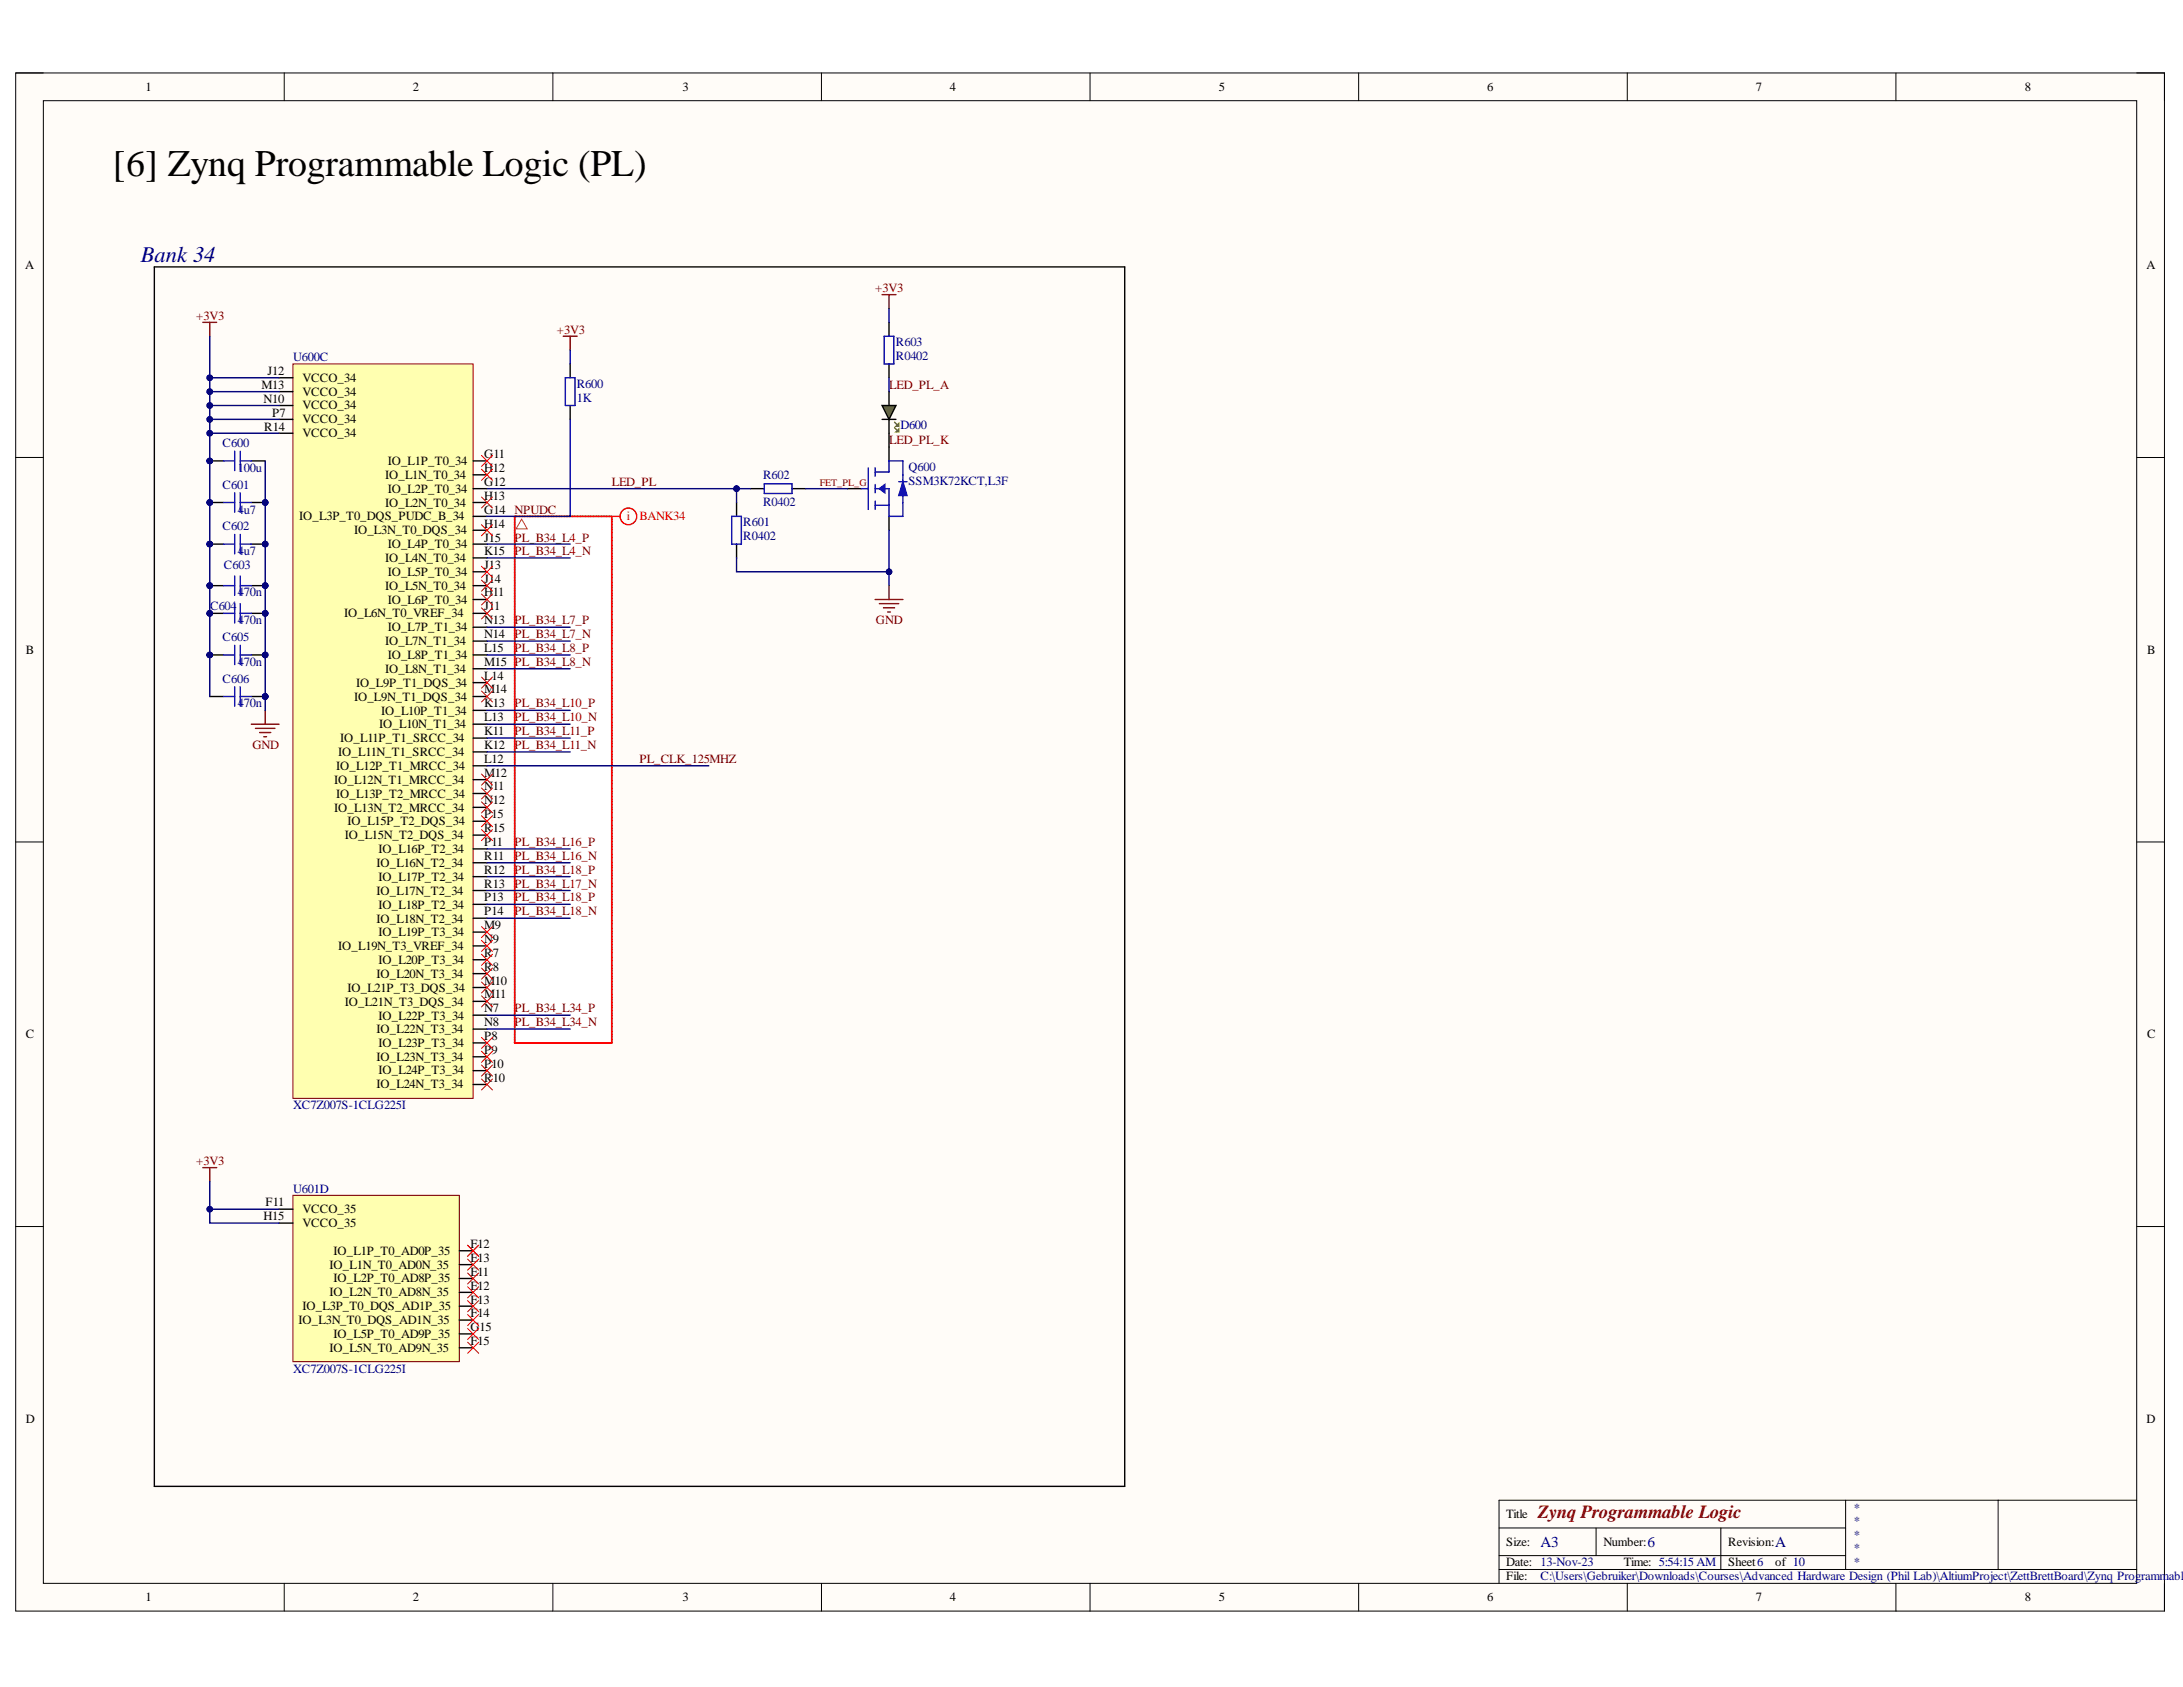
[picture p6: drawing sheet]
<svg xmlns="http://www.w3.org/2000/svg" width="279mm" height="216mm" viewBox="0 0 279 216" stroke-linecap="round" stroke-linejoin="round" font-family="sans-serif">
<defs><g id="words">
<text font-size="4.8" x="14.5" y="22.5">[6] Zynq Programmable Logic (PL)</text>
<text font-size="2.9" fill="#000080" x="18" y="33.6">Bank 34</text>
<text font-size="2.4" fill="#800000" x="196.8" y="194.3">Zynq Programmable Logic</text>
<g font-size="1.9" fill="#000080">
<text x="197.2" y="197.9">A3</text>
<text x="210.9" y="197.9">6</text>
<text x="227.2" y="197.9">A</text>
</g>
<g font-size="1.6">
<text x="18.6" y="11.7">1</text>
<text x="52.8" y="11.7">2</text>
<text x="87.3" y="11.7">3</text>
<text x="121.6" y="11.7">4</text>
<text x="156" y="11.7">5</text>
<text x="190.3" y="11.7">6</text>
<text x="224.7" y="11.7">7</text>
<text x="259.2" y="11.7">8</text>
<text x="3.2" y="34.5">A</text>
<text x="274.7" y="34.5">A</text>
<text x="33.5" y="49.8">M13</text>
<text x="33.7" y="51.6">N10</text>
<text x="34.2" y="48">J12</text>
<text x="34.8" y="53.3">P7</text>
<text x="38.7" y="48.9">VCCO_34</text>
<text x="38.7" y="50.6">VCCO_34</text>
<text x="38.7" y="52.4">VCCO_34</text>
<text x="33.8" y="55.1">R14</text>
<text x="38.7" y="54.2">VCCO_34</text>
<text x="38.7" y="56">VCCO_34</text>
<text x="49.6" y="59.5">IO_L1P_T0_34</text>
<text x="62" y="58.7">G11</text>
<text x="49.3" y="61.3">IO_L1N_T0_34</text>
<text x="49.3" y="64.8">IO_L2N_T0_34</text>
<text x="49.6" y="63.1">IO_L2P_T0_34</text>
<text x="62" y="60.4">H12</text>
<text x="62" y="62.2">G12</text>
<text x="62" y="64">H13</text>
<text x="62" y="65.8">G14</text>
<text x="38.3" y="66.6">IO_L3P_T0_DQS_PUDC_B_34</text>
<text x="45.3" y="68.4">IO_L3N_T0_DQS_34</text>
<text x="49.3" y="71.9">IO_L4N_T0_34</text>
<text x="49.6" y="70.2">IO_L4P_T0_34</text>
<text x="62" y="67.5">H14</text>
<text x="62" y="69.3">J15</text>
<text x="62" y="71.1">K15</text>
<text x="49.3" y="75.5">IO_L5N_T0_34</text>
<text x="49.6" y="73.7">IO_L5P_T0_34</text>
<text x="49.6" y="77.2">IO_L6P_T0_34</text>
<text x="62" y="72.9">J13</text>
<text x="62" y="74.6">J14</text>
<text x="62" y="76.3">H11</text>
<text x="3.3" y="83.7">B</text>
<text x="44.1" y="79">IO_L6N_T0_VREF_34</text>
<text x="49.3" y="82.6">IO_L7N_T1_34</text>
<text x="49.6" y="80.8">IO_L7P_T1_34</text>
<text x="62" y="78.1">J11</text>
<text x="62" y="79.9">N13</text>
<text x="62" y="81.6">N14</text>
<text x="62" y="83.4">L15</text>
<text x="274.8" y="83.7">B</text>
<text x="45.3" y="89.7">IO_L9N_T1_DQS_34</text>
<text x="45.6" y="87.9">IO_L9P_T1_DQS_34</text>
<text x="49.3" y="86.1">IO_L8N_T1_34</text>
<text x="49.6" y="84.3">IO_L8P_T1_34</text>
<text x="62" y="85.2">M15 PL_B34_L8_N</text>
<text x="62" y="87">L14</text>
<text x="62" y="88.7">M14</text>
<text x="43.5" y="95">IO_L11P_T1_SRCC_34</text>
<text x="48.5" y="93.2">IO_L10N_T1_34</text>
<text x="48.8" y="91.4">IO_L10P_T1_34</text>
<text x="62" y="90.5">K13</text>
<text x="62" y="92.3">L13</text>
<text x="62" y="94.1">K11</text>
<text x="62" y="95.8">K12</text>
<text x="42.8" y="100.3">IO_L12N_T1_MRCC_34</text>
<text x="43" y="98.5">IO_L12P_T1_MRCC_34</text>
<text x="43.3" y="96.8">IO_L11N_T1_SRCC_34</text>
<text x="62" y="97.6">L12</text>
<text x="62" y="99.4">M12</text>
<text x="62" y="101.2">N11</text>
<text x="42.8" y="103.9">IO_L13N_T2_MRCC_34</text>
<text x="43" y="102.1">IO_L13P_T2_MRCC_34</text>
<text x="44.1" y="107.4">IO_L15N_T2_DQS_34</text>
<text x="44.5" y="105.6">IO_L15P_T2_DQS_34</text>
<text x="62" y="102.9">N12</text>
<text x="62" y="104.7">P15</text>
<text x="62" y="106.5">R15</text>
<text x="48.2" y="111">IO_L16N_T2_34</text>
<text x="48.4" y="109.2">IO_L16P_T2_34</text>
<text x="48.4" y="112.7">IO_L17P_T2_34</text>
<text x="62" y="108.3">P11</text>
<text x="62" y="110">R11</text>
<text x="62" y="111.8">R12</text>
<text x="62" y="113.6">R13</text>
<text x="48.2" y="114.5">IO_L17N_T2_34</text>
<text x="48.2" y="118.1">IO_L18N_T2_34</text>
<text x="48.4" y="116.3">IO_L18P_T2_34</text>
<text x="48.4" y="119.8">IO_L19P_T3_34</text>
<text x="62" y="115.4">P13</text>
<text x="62" y="117.1">P14</text>
<text x="62" y="118.9">M9</text>
<text x="43.3" y="121.6">IO_L19N_T3_VREF_34</text>
<text x="48.2" y="125.2">IO_L20N_T3_34</text>
<text x="48.4" y="123.4">IO_L20P_T3_34</text>
<text x="62" y="120.7">N9</text>
<text x="62" y="122.5">R7</text>
<text x="62" y="124.2">R8</text>
<text x="44.1" y="128.7">IO_L21N_T3_DQS_34</text>
<text x="44.5" y="126.9">IO_L21P_T3_DQS_34</text>
<text x="48.4" y="130.5">IO_L22P_T3_34</text>
<text x="62" y="126">M10</text>
<text x="62" y="127.8">M11</text>
<text x="62" y="129.6">N7</text>
<text x="62" y="131.3">N8</text>
<text x="3.3" y="132.9">C</text>
<text x="48.2" y="132.3">IO_L22N_T3_34</text>
<text x="48.2" y="135.7">IO_L23N_T3_34</text>
<text x="48.4" y="134">IO_L23P_T3_34</text>
<text x="48.4" y="137.5">IO_L24P_T3_34</text>
<text x="62" y="133.1">P8</text>
<text x="62" y="134.9">P9</text>
<text x="62" y="136.7">P10</text>
<text x="274.8" y="132.9">C</text>
<text x="48.2" y="139.3">IO_L24N_T3_34</text>
<text x="62" y="138.4">R10</text>
<text x="34" y="154.4">F11</text>
<text x="38.7" y="155.2">VCCO_35</text>
<text x="33.7" y="156.2">H15</text>
<text x="38.7" y="157">VCCO_35</text>
<text x="42.7" y="160.6">IO_L1P_T0_AD0P_35</text>
<text x="60.2" y="159.7">F12</text>
<text x="60.2" y="161.5">E13</text>
<text x="38.7" y="167.7">IO_L3P_T0_DQS_AD1P_35</text>
<text x="42.2" y="162.3">IO_L1N_T0_AD0N_35</text>
<text x="42.2" y="165.9">IO_L2N_T0_AD8N_35</text>
<text x="42.7" y="164.1">IO_L2P_T0_AD8P_35</text>
<text x="60.2" y="163.3">E11</text>
<text x="60.2" y="165.1">E12</text>
<text x="60.2" y="166.8">F13</text>
<text x="38.2" y="169.4">IO_L3N_T0_DQS_AD1N_35</text>
<text x="42.2" y="173">IO_L5N_T0_AD9N_35</text>
<text x="42.7" y="171.2">IO_L5P_T0_AD9P_35</text>
<text x="60.2" y="168.6">F14</text>
<text x="60.2" y="170.4">G15</text>
<text x="60.2" y="172.1">F15</text>
<text x="3.3" y="182.1">D</text>
<text x="274.7" y="182.1">D</text>
<text x="192.8" y="194.3">Title</text>
<text x="192.8" y="197.8">Size:</text>
<text x="205.2" y="197.8">Number:</text>
<text x="221.2" y="197.8">Revision:</text>
<text x="192.8" y="200.5">Date: 13-Nov-23</text>
<text x="192.8" y="202.2">File:</text>
<text x="207.8" y="200.5">Time: 5:54:15 AM</text>
<text x="221.2" y="200.5">Sheet6</text>
<text x="227.2" y="200.5">of 10</text>
<text x="18.6" y="204.9">1</text>
<text x="52.8" y="204.9">2</text>
<text x="87.3" y="204.9">3</text>
<text x="121.6" y="204.9">4</text>
<text x="156" y="204.9">5</text>
<text x="190.3" y="204.9">6</text>
<text x="224.7" y="204.9">7</text>
<text x="259.2" y="204.9">8</text>
</g>
<g font-size="1.6" fill="#800000">
<text x="25.1" y="40.9">+3V3</text>
<text x="112" y="37.4">+3V3</text>
<text x="71.3" y="42.7">+3V3</text>
<text x="113.8" y="49.8">LED_PL_A</text>
<text x="113.8" y="56.9">LED_PL_K</text>
<text x="65.9" y="65.8">NPUDC</text>
<text x="78.3" y="62.2">LED_PL</text>
<text x="65.9" y="69.3">PL_B34_L4_P</text>
<text x="65.9" y="71.1">PL_B34_L4_N</text>
<text x="65.9" y="79.9">PL_B34_L7_P</text>
<text x="65.9" y="81.6">PL_B34_L7_N</text>
<text x="65.9" y="83.4">PL_B34_L8_P</text>
<text x="112.1" y="79.9">GND</text>
<text x="32.3" y="95.8">GND</text>
<text x="65.9" y="90.5">PL_B34_L10_P</text>
<text x="65.9" y="92.3">PL_B34_L10_N</text>
<text x="65.9" y="94.1">PL_B34_L11_P</text>
<text x="65.9" y="95.8">PL_B34_L11_N</text>
<text x="81.8" y="97.6">PL_CLK_125MHZ</text>
<text x="65.9" y="108.3">PL_B34_L16_P</text>
<text x="65.9" y="110">PL_B34_L16_N</text>
<text x="65.9" y="111.8">PL_B34_L18_P</text>
<text x="65.9" y="113.6">PL_B34_L17_N</text>
<text x="65.9" y="115.4">PL_B34_L18_P</text>
<text x="65.9" y="117.1">PL_B34_L18_N</text>
<text x="65.9" y="129.6">PL_B34_L34_P</text>
<text x="65.9" y="131.3">PL_B34_L34_N</text>
<text x="25.1" y="149.1">+3V3</text>
</g>
<g font-size="1.6" fill="#000080">
<text x="37.5" y="46.2">U600C</text>
<text x="114.7" y="44.3">R603</text>
<text x="114.7" y="46.1">R0402</text>
<text x="73.8" y="49.6">R600</text>
<text x="73.8" y="51.4">1K</text>
<text x="28.5" y="57.2">C600</text>
<text x="115.2" y="54.9">D600</text>
<text x="28.5" y="62.5">C601</text>
<text x="30.4" y="60.4">100u</text>
<text x="30.4" y="65.8">4u7</text>
<text x="97.7" y="61.4">R602</text>
<text x="97.7" y="64.7">R0402</text>
<text x="116.3" y="60.3">Q600</text>
<text x="116.3" y="62">SSM3K72KCT,L3F</text>
<text x="28.5" y="67.9">C602</text>
<text x="30.4" y="71.1">4u7</text>
<text x="95.1" y="67.3">R601</text>
<text x="95.1" y="69.1">R0402</text>
<text x="28.7" y="72.9">C603</text>
<text x="30.4" y="76.3">470n</text>
<text x="26.9" y="78.1">C604</text>
<text x="28.5" y="82.1">C605</text>
<text x="30.4" y="79.9">470n</text>
<text x="28.5" y="87.4">C606</text>
<text x="30.4" y="85.2">470n</text>
<text x="30.4" y="90.5">470n</text>
<text x="37.5" y="142">XC7Z007S-1CLG225I</text>
<text x="37.5" y="152.6">U601D</text>
<text x="37.5" y="175.7">XC7Z007S-1CLG225I</text>
<text x="237.2" y="193.4">*</text>
<text x="237.2" y="195.1">*</text>
<text x="237.2" y="196.9">*</text>
<text x="197.2" y="202.2">C:\Users\Gebruiker\Downloads\Courses\Advanced Hardware Design (Phil Lab)\AltiumProject\ZettBrettBoard\Zynq Programmable</text>
<text x="237.2" y="198.7">*</text>
<text x="237.2" y="200.5">*</text>
</g>
<g font-size="1.6" fill="#f00">
<text x="80.2" y="66.6">i</text>
<text x="81.8" y="66.6">BANK34</text>
</g>
<text font-size="1.3" fill="#800000" x="104.9" y="62.2">FET_PL_G</text>
</g></defs>
<path d="M2 9.3h275v196.9h-275z" fill-rule="evenodd" fill="#fffcf8"/>
<path d="M2 9.3h275v196.9h-275z" fill="none" stroke="#000" stroke-width=".13"/>
<path d="M5.5 12.9h268v189.7h-268z" fill-rule="evenodd" fill="#fffcf8"/>
<g fill="none" stroke="#000" stroke-width=".13">
<path d="M2 9.3h3.5M5.5 12.9h268v189.7h-268zM36.4 9.3v3.6M70.8 9.3v3.6M105.1 9.3v3.6M139.5 9.3v3.6M173.9 9.3v3.6M208.3 9.3v3.6M242.7 9.3v3.6M273.5 9.3h3.5v3.6M2 58.5h3.5M273.5 58.6h3.5"/>
<path d="M2 107.8h3.5M273.5 107.8h3.5M2 157h3.5M273.5 157h3.5M36.4 202.6v3.6M70.8 202.6v3.6M105.1 202.6v3.6M139.5 202.6v3.6M173.9 202.6v3.6M208.3 202.6v3.6M242.7 202.6v3.6M277 202.6v3.6"/>
</g>
<path d="M65.9 66.1h12.4v67.4h-12.4z" fill-rule="evenodd" fill="#fff"/>
<path d="M191.9 195.5h44.3M191.9 199.1h44.3M204.3 195.5v3.6M220.2 195.5v5.4M236.2 192v8.9M255.7 192v8.9M273.5 192h-81.6v10.6M191.9 200.9h81.6" fill="none" stroke="#000" stroke-width=".13"/>
<path d="M37.5 46.6h23.1v94h-23.1z" fill-rule="evenodd" fill="#ffffb0"/>
<path d="M37.5 46.6h23.1v94h-23.1z" fill="none" stroke="#800000" stroke-width=".13"/>
<g fill="none" stroke="#000" stroke-width=".18">
<path d="M35.7 48.3h1.8M35.7 50.1h1.8M35.7 51.9h1.8M35.7 53.7h1.8M35.7 55.4h1.8M60.6 59h1.7M60.6 60.8h1.7M60.6 62.5h1.7M60.6 64.3h1.7M60.6 66.1h1.7M60.6 67.9h1.7M60.6 69.6h1.7"/>
<path d="M60.6 71.4h1.7M60.6 73.2h1.7M60.6 75h1.7M60.6 76.7h1.7M60.6 78.5h1.7M60.6 80.3h1.7M60.6 82h1.7M60.6 83.8h1.7M60.6 85.6h1.7M60.6 87.4h1.7M60.6 89.1h1.7M60.6 90.9h1.7"/>
<path d="M60.6 92.7h1.7M60.6 94.5h1.7M60.6 96.2h1.7M60.6 98h1.7M60.6 99.8h1.7M60.6 101.5h1.7M60.6 103.3h1.7M60.6 105.1h1.7M60.6 106.9h1.7M60.6 108.6h1.7M60.6 110.4h1.7M60.6 112.2h1.7"/>
<path d="M60.6 114h1.7M60.6 115.7h1.7M60.6 117.5h1.7M60.6 119.3h1.7M60.6 121.1h1.7M60.6 122.8h1.7M60.6 124.6h1.7M60.6 126.4h1.7M60.6 128.2h1.7M60.6 129.9h1.7M60.6 131.7h1.7M60.6 133.5h1.7"/>
<path d="M60.6 135.2h1.7M60.6 137h1.7M60.6 138.8h1.7"/>
</g>
<path d="M26 41.3h1.7M26.8 41.3v1.7" fill="none" stroke="#800000" stroke-width=".18"/>
<circle cx="26.8" cy="59" r=".36" fill="#000080"/>
<circle cx="26.8" cy="59" r=".36" fill="none" stroke="#000080" stroke-width=".13"/>
<path d="M26.8 59h1.8" fill="none" stroke="#000" stroke-width=".18"/>
<circle cx="26.8" cy="59" r=".36" fill="#000080"/>
<circle cx="26.8" cy="59" r=".36" fill="none" stroke="#000080" stroke-width=".13"/>
<path d="M32.2 59h1.7" fill="none" stroke="#000" stroke-width=".18"/>
<path d="M28.6 59h1.4M30 57.7v2.5M30.7 57.7v2.5M30.7 59h1.5" fill="none" stroke="#00f" stroke-width=".18"/>
<circle cx="26.8" cy="64.3" r=".36" fill="#000080"/>
<circle cx="26.8" cy="64.3" r=".36" fill="none" stroke="#000080" stroke-width=".13"/>
<circle cx="33.9" cy="64.3" r=".35" fill="#000080"/>
<circle cx="33.9" cy="64.3" r=".35" fill="none" stroke="#000080" stroke-width=".13"/>
<path d="M26.8 64.3h1.8" fill="none" stroke="#000" stroke-width=".18"/>
<circle cx="26.8" cy="64.3" r=".36" fill="#000080"/>
<circle cx="26.8" cy="64.3" r=".36" fill="none" stroke="#000080" stroke-width=".13"/>
<path d="M32.2 64.3h1.7" fill="none" stroke="#000" stroke-width=".18"/>
<circle cx="33.9" cy="64.3" r=".35" fill="#000080"/>
<circle cx="33.9" cy="64.3" r=".35" fill="none" stroke="#000080" stroke-width=".13"/>
<path d="M28.6 64.3h1.4M30 63.1v2.4M30.7 63.1v2.4M30.7 64.3h1.5" fill="none" stroke="#00f" stroke-width=".18"/>
<circle cx="26.8" cy="69.6" r=".36" fill="#000080"/>
<circle cx="26.8" cy="69.6" r=".36" fill="none" stroke="#000080" stroke-width=".13"/>
<circle cx="33.9" cy="69.6" r=".36" fill="#000080"/>
<circle cx="33.9" cy="69.6" r=".36" fill="none" stroke="#000080" stroke-width=".13"/>
<path d="M26.8 69.6h1.8" fill="none" stroke="#000" stroke-width=".18"/>
<circle cx="26.8" cy="69.6" r=".36" fill="#000080"/>
<circle cx="26.8" cy="69.6" r=".36" fill="none" stroke="#000080" stroke-width=".13"/>
<path d="M32.2 69.6h1.7" fill="none" stroke="#000" stroke-width=".18"/>
<circle cx="33.9" cy="69.6" r=".36" fill="#000080"/>
<circle cx="33.9" cy="69.6" r=".36" fill="none" stroke="#000080" stroke-width=".13"/>
<path d="M28.6 69.6h1.4M30 68.4v2.5M30.7 68.4v2.5M30.7 69.6h1.5" fill="none" stroke="#00f" stroke-width=".18"/>
<circle cx="26.8" cy="75" r=".36" fill="#000080"/>
<circle cx="26.8" cy="75" r=".36" fill="none" stroke="#000080" stroke-width=".13"/>
<circle cx="33.9" cy="75" r=".35" fill="#000080"/>
<circle cx="33.9" cy="75" r=".35" fill="none" stroke="#000080" stroke-width=".13"/>
<path d="M26.8 75h1.8" fill="none" stroke="#000" stroke-width=".18"/>
<circle cx="26.8" cy="75" r=".36" fill="#000080"/>
<circle cx="26.8" cy="75" r=".36" fill="none" stroke="#000080" stroke-width=".13"/>
<path d="M32.2 75h1.7" fill="none" stroke="#000" stroke-width=".18"/>
<circle cx="33.9" cy="75" r=".35" fill="#000080"/>
<circle cx="33.9" cy="75" r=".35" fill="none" stroke="#000080" stroke-width=".13"/>
<path d="M28.6 75h1.4M30 73.7v2.5M30.7 73.7v2.5M30.7 75h1.5" fill="none" stroke="#00f" stroke-width=".18"/>
<path d="M32.2 92.7h3.5M32.7 93.2h2.5M33.2 93.7h1.5M33.8 94.3h.3M33.9 90.9v1.8" fill="none" stroke="#800000" stroke-width=".18"/>
<circle cx="26.8" cy="78.5" r=".36" fill="#000080"/>
<circle cx="26.8" cy="78.5" r=".36" fill="none" stroke="#000080" stroke-width=".13"/>
<circle cx="33.9" cy="78.5" r=".36" fill="#000080"/>
<circle cx="33.9" cy="78.5" r=".36" fill="none" stroke="#000080" stroke-width=".13"/>
<path d="M26.8 78.5h1.8" fill="none" stroke="#000" stroke-width=".18"/>
<circle cx="26.8" cy="78.5" r=".36" fill="#000080"/>
<circle cx="26.8" cy="78.5" r=".36" fill="none" stroke="#000080" stroke-width=".13"/>
<path d="M32.2 78.5h1.7" fill="none" stroke="#000" stroke-width=".18"/>
<circle cx="33.9" cy="78.5" r=".36" fill="#000080"/>
<circle cx="33.9" cy="78.5" r=".36" fill="none" stroke="#000080" stroke-width=".13"/>
<path d="M28.6 78.5h1.4M30 77.3v2.4M30.7 77.3v2.4M30.7 78.5h1.5" fill="none" stroke="#00f" stroke-width=".18"/>
<circle cx="26.8" cy="83.8" r=".36" fill="#000080"/>
<circle cx="26.8" cy="83.8" r=".36" fill="none" stroke="#000080" stroke-width=".13"/>
<circle cx="33.9" cy="83.8" r=".35" fill="#000080"/>
<circle cx="33.9" cy="83.8" r=".35" fill="none" stroke="#000080" stroke-width=".13"/>
<path d="M26.8 83.8h1.8" fill="none" stroke="#000" stroke-width=".18"/>
<circle cx="26.8" cy="83.8" r=".36" fill="#000080"/>
<circle cx="26.8" cy="83.8" r=".36" fill="none" stroke="#000080" stroke-width=".13"/>
<path d="M32.2 83.8h1.7" fill="none" stroke="#000" stroke-width=".18"/>
<circle cx="33.9" cy="83.8" r=".35" fill="#000080"/>
<circle cx="33.9" cy="83.8" r=".35" fill="none" stroke="#000080" stroke-width=".13"/>
<path d="M28.6 83.8h1.4M30 82.6v2.5M30.7 82.6v2.5M30.7 83.8h1.5" fill="none" stroke="#00f" stroke-width=".18"/>
<circle cx="33.9" cy="89.1" r=".35" fill="#000080"/>
<circle cx="33.9" cy="89.1" r=".35" fill="none" stroke="#000080" stroke-width=".13"/>
<path d="M26.8 89.1h1.8M32.2 89.1h1.7" fill="none" stroke="#000" stroke-width=".18"/>
<circle cx="33.9" cy="89.1" r=".35" fill="#000080"/>
<circle cx="33.9" cy="89.1" r=".35" fill="none" stroke="#000080" stroke-width=".13"/>
<path d="M28.6 89.1h1.4M30 87.9v2.5M30.7 87.9v2.5M30.7 89.1h1.5" fill="none" stroke="#00f" stroke-width=".18"/>
<path d="M37.5 153h21.3v21.3h-21.3z" fill-rule="evenodd" fill="#ffffb0"/>
<path d="M37.5 153h21.3v21.3h-21.3z" fill="none" stroke="#800000" stroke-width=".13"/>
<g fill="none" stroke="#000" stroke-width=".18">
<path d="M113.8 57.2v1.8M108.5 62.5h1.7M113.8 66.1v1.8M35.7 154.8h1.8M35.7 156.5h1.8M58.8 160.1h1.8M58.8 161.8h1.8M58.8 163.6h1.8M58.8 165.4h1.8M58.8 167.2h1.8M58.8 168.9h1.8M58.8 170.7h1.8"/>
<path d="M58.8 172.5h1.8"/>
</g>
<path d="M26 149.4h1.7M26.8 149.4v1.8" fill="none" stroke="#800000" stroke-width=".18"/>
<g fill="none" stroke="#f00" stroke-width=".13">
<path d="M59.8 159.4l1.5 1.4M61.3 159.4l-1.5 1.4M59.8 161.1l1.5 1.5M59.8 162.9l1.5 1.4M59.8 164.7l1.5 1.4M59.8 166.5l1.5 1.4M59.8 168.2l1.5 1.5M59.8 170l1.5 1.4M59.9 171.8l1.4 1.4M61.3 161.1l-1.5 1.5M61.3 162.9l-1.5 1.4M61.3 164.7l-1.5 1.4"/>
<path d="M61.3 166.5l-1.5 1.4M61.3 168.2l-1.5 1.5M61.3 170l-1.5 1.4M61.3 171.8l-1.4 1.4"/>
</g>
<path d="M111.1 59.9v5.3M112 59.9v1M110.2 62.5h.9M112 60.4h1.8v-1.4h1.8v1.8M112 62.5h1.8M112 62v1.1M112 64.1v1.1M115.6 64.3v1.8h-1.8v-1.4h-1.8" fill="none" stroke="#00f" stroke-width=".18"/>
<path d="M115.6 61.7l.5 1.7h-1.1z" fill-rule="evenodd" fill="#00f"/>
<path d="M115.6 61.7l.5 1.7h-1.1zM115.6 60.8v.9M115.6 63.4v.9" fill="none" stroke="#00f" stroke-width=".18"/>
<path d="M112.5 62.5l.8-.5v1.1z" fill="#00f"/>
<path d="M113.2 43h1.2v3.6h-1.2zM93.6 66.1h1.3v3.5h-1.3zM97.8 61.9h3.6v1.3h-3.6zM112.5 62.5l.8-.5v1.1zM113.8 62.5v2.2M115 61.7h1.1" fill="none" stroke="#00f" stroke-width=".18"/>
<path d="M112.9 53.7h1.8M113.8 41.3v1.7M113.8 46.6v1.7M113.8 50.1v1.8M113.8 53.7v1.7M94.3 64.3v1.8M94.3 69.6v1.8M96 62.5h1.8M101.4 62.5h1.7" fill="none" stroke="#000" stroke-width=".18"/>
<path d="M112.9 37.7h1.8M113.8 37.7v1.8" fill="none" stroke="#800000" stroke-width=".18"/>
<path d="M112.9 51.9h1.8l-.9 1.8z" fill-rule="evenodd" fill="#0f0"/>
<path d="M112.9 51.9h1.8l-.9 1.8zM113.8 55.4v1.8" fill="none" stroke="#000" stroke-width=".18"/>
<path d="M115 54.2v.4h-.3z" fill="#0f0"/>
<path d="M114.5 54l.3 .4M115 54.2v.4h-.3z" fill="none" stroke="#0f0" stroke-width=".18"/>
<path d="M114.7 55.3l.3-.4v.4z" fill="#0f0"/>
<path d="M114.5 54.7l.3 .4M114.7 55.3l.3-.4v.4z" fill="none" stroke="#0f0" stroke-width=".18"/>
<path d="M72.1 43h1.8M73 43v1.8M112 76.7h3.6M112.5 77.3h2.5M113.1 77.8h1.4M113.6 78.3h.4M113.8 75v1.7" fill="none" stroke="#800000" stroke-width=".18"/>
<path d="M19.7 34.2h124.3v156h-124.2zM73 46.6v1.7M73 51.9v1.8" fill="none" stroke="#000" stroke-width=".18"/>
<path d="M72.4 48.3h1.2v3.6h-1.2z" fill="none" stroke="#00f" stroke-width=".18"/>
<g fill="none" stroke="#f00" stroke-width=".13">
<path d="M61.6 58.3l1.4 1.4M63 58.3l-1.4 1.4M61.6 60.1l1.4 1.4M61.6 63.6l1.4 1.4M61.6 67.2l1.4 1.4M61.6 72.5l1.4 1.4M61.6 74.2l1.4 1.5M61.6 76l1.4 1.4M61.6 77.8l1.4 1.4M63 60.1l-1.4 1.4M63 63.6l-1.4 1.4M63 67.2l-1.4 1.4"/>
<path d="M63 72.5l-1.4 1.4M63 74.2l-1.4 1.5M63 76l-1.4 1.4M63 77.8l-1.4 1.4M61.6 86.7l1.4 1.4M61.6 88.4l1.4 1.4M61.6 99.1l1.4 1.4M63 86.7l-1.4 1.4M63 88.4l-1.4 1.4M63 99.1l-1.4 1.4M61.6 100.8l1.4 1.5M61.6 102.6l1.4 1.4"/>
<path d="M61.6 104.4l1.4 1.4M61.6 106.2l1.4 1.4M61.6 118.6l1.4 1.4M63 100.8l-1.4 1.5M63 102.6l-1.4 1.4M63 104.4l-1.4 1.4M63 106.2l-1.4 1.4M63 118.6l-1.4 1.4M61.6 120.3l1.4 1.5M61.6 122.1l1.4 1.4M61.6 123.9l1.4 1.4M61.6 125.7l1.4 1.4"/>
<path d="M61.6 127.4l1.4 1.5M61.6 132.8l1.4 1.4M61.6 134.5l1.4 1.5M61.6 136.3l1.4 1.4M61.6 138.1l1.4 1.4M63 120.3l-1.4 1.5M63 122.1l-1.4 1.4M63 123.9l-1.4 1.4M63 125.7l-1.4 1.4M63 127.4l-1.4 1.5M63 132.8l-1.4 1.4M63 134.5l-1.4 1.5"/>
<path d="M63 136.3l-1.4 1.4M63 138.1l-1.4 1.4"/>
</g>
<path d="M78 133.4h.3v.1h-.3zM77.7 133.4h.3v.1h-.3zM77.4 133.4h.2v.1h-.2zM77 133.4h.3v.1h-.3zM76.7 133.4h.2v.1h-.2zM76.4 133.4h.2v.1h-.2zM76 133.4h.3v.1h-.3zM75.7 133.4h.2v.1h-.2zM75.3 133.4h.3v.1h-.3zM75 133.4h.3v.1h-.3zM74.7 133.4h.2v.1h-.2zM74.3 133.4h.3v.1h-.3zM74 133.4h.2v.1h-.2zM73.7 133.4h.2v.1h-.2zM73.3 133.4h.3v.1h-.3zM73 133.4h.2v.1h-.2zM72.6 133.4h.3v.1h-.3zM72.3 133.4h.3v.1h-.3zM72 133.4h.2v.1h-.2zM71.6 133.4h.3v.1h-.3zM71.3 133.4h.2v.1h-.2zM70.9 133.4h.3v.1h-.3zM70.6 133.4h.3v.1h-.3zM70.3 133.4h.2v.1h-.2zM69.9 133.4h.3v.1h-.3zM69.6 133.4h.2v.1h-.2zM69.3 133.4h.2v.1h-.2zM68.9 133.4h.3v.1h-.3zM68.6 133.4h.2v.1h-.2zM68.2 133.4h.3v.1h-.3zM67.9 133.4h.3v.1h-.3zM67.6 133.4h.2v.1h-.2zM67.2 133.4h.3v.1h-.3zM66.9 133.4h.2v.1h-.2zM66.5 133.4h.3v.1h-.3zM66.2 133.4h.3v.1h-.3zM65.8 133.5l.3-.1v.1zM65.8 133.1h.1v.3h-.1zM65.8 132.8h.1v.2h-.1zM65.8 132.4h.1v.3h-.1zM65.8 132.1h.1v.3h-.1zM65.8 131.8h.1v.2h-.1zM65.8 131.4h.1v.3h-.1zM65.8 131.1h.1v.2h-.1zM65.8 130.8h.1v.2h-.1zM65.8 130.4h.1v.3h-.1zM65.8 130.1h.1v.2h-.1zM65.8 129.7h.1v.3h-.1zM65.8 129.4h.1v.3h-.1zM65.8 129.1h.1v.2h-.1zM65.8 128.7h.1v.3h-.1zM65.8 128.4h.1v.2h-.1zM65.8 128.1h.1v.2h-.1zM65.8 127.7h.1v.3h-.1zM65.8 127.4h.1v.2h-.1zM65.8 127h.1v.3h-.1zM65.8 126.7h.1v.3h-.1zM65.8 126.4h.1v.2h-.1zM65.8 126h.1v.3h-.1zM65.8 125.7h.1v.2h-.1zM65.8 125.3h.1v.3h-.1zM65.8 125h.1v.3h-.1zM65.8 124.7h.1v.2h-.1zM65.8 124.3h.1v.3h-.1zM65.8 124h.1v.3h-.1zM65.8 123.7h.1v.2h-.1zM65.8 123.3h.1v.3h-.1zM65.8 123h.1v.2h-.1zM65.8 122.6h.1v.3h-.1zM65.8 122.3h.1v.3h-.1zM65.8 122h.1v.2h-.1zM65.8 121.6h.1v.3h-.1zM65.8 121.3h.1v.2h-.1zM65.8 121h.1v.2h-.1zM65.8 120.6h.1v.3h-.1zM65.8 120.3h.1v.2h-.1zM65.8 119.9h.1v.3h-.1zM65.8 119.6h.1v.3h-.1zM65.8 119.3h.1v.2h-.1zM65.8 118.9h.1v.3h-.1zM65.8 118.6h.1v.2h-.1zM65.8 118.3h.1v.2h-.1zM65.8 117.9h.1v.3h-.1zM65.8 117.6h.1v.2h-.1zM65.8 117.2h.1v.3h-.1zM65.8 116.9h.1v.3h-.1zM65.8 116.6h.1v.2h-.1zM65.8 116.2h.1v.3h-.1zM65.8 115.9h.1v.2h-.1zM65.8 115.5h.1v.3h-.1zM65.8 115.2h.1v.3h-.1zM65.8 114.9h.1v.2h-.1zM65.8 114.5h.1v.3h-.1zM65.8 114.2h.1v.2h-.1zM65.8 113.9h.1v.2h-.1zM65.8 113.5h.1v.3h-.1zM65.8 113.2h.1v.2h-.1zM65.8 112.8h.1v.3h-.1zM65.8 112.5h.1v.3h-.1zM65.8 112.2h.1v.2h-.1zM65.8 111.8h.1v.3h-.1zM65.8 111.5h.1v.2h-.1zM65.8 111.2h.1v.2h-.1zM65.8 110.8h.1v.3h-.1zM65.8 110.5h.1v.2h-.1zM65.8 110.1h.1v.3h-.1zM65.8 109.8h.1v.3h-.1zM65.8 109.5h.1v.2h-.1zM65.8 109.1h.1v.3h-.1zM65.8 108.8h.1v.2h-.1zM65.8 108.4h.1v.3h-.1zM65.8 108.1h.1v.3h-.1zM65.8 107.8h.1v.2h-.1zM65.8 107.4h.1v.3h-.1zM65.8 107.1h.1v.2h-.1zM65.8 106.8h.1v.2h-.1zM65.8 106.4h.1v.3h-.1zM65.8 106.1h.1v.2h-.1zM65.8 105.7h.1v.3h-.1zM65.8 105.4h.1v.3h-.1zM65.8 105.1h.1v.2h-.1zM65.8 104.7h.1v.3h-.1zM65.8 104.4h.1v.2h-.1zM65.8 104.1h.1v.2h-.1zM65.8 103.7h.1v.3h-.1zM65.8 103.4h.1v.2h-.1zM65.8 103h.1v.3h-.1zM65.8 102.7h.1v.3h-.1zM65.8 102.4h.1v.2h-.1zM65.8 102h.1v.3h-.1zM65.8 101.7h.1v.2h-.1zM65.8 101.3h.1v.3h-.1zM65.8 101h.1v.3h-.1zM65.8 100.7h.1v.2h-.1zM65.8 100.3h.1v.3h-.1zM65.8 100h.1v.3h-.1zM65.8 99.7h.1v.2h-.1zM65.8 99.3h.1v.3h-.1zM65.8 99h.1v.2h-.1zM65.8 98.6h.1v.3h-.1zM65.8 98.3h.1v.3h-.1zM65.8 98h.1v.2h-.1zM65.8 97.6h.1v.3h-.1zM65.8 97.3h.1v.2h-.1zM65.8 97h.1v.2h-.1zM65.8 96.6h.1v.3h-.1zM65.8 96.3h.1v.2h-.1zM65.8 95.9h.1v.3h-.1zM65.8 95.6h.1v.3h-.1zM65.8 95.3h.1v.2h-.1zM65.8 94.9h.1v.3h-.1zM65.8 94.6h.1v.2h-.1zM65.8 94.3h.1v.2h-.1zM65.8 93.9h.1v.3h-.1zM65.8 93.6h.1v.2h-.1zM65.8 93.2h.1v.3h-.1zM65.8 92.9h.1v.3h-.1zM65.8 92.6h.1v.2h-.1zM65.8 92.2h.1v.3h-.1zM65.8 91.9h.1v.2h-.1zM65.8 91.5h.1v.3h-.1zM65.8 91.2h.1v.3h-.1zM65.8 90.9h.1v.2h-.1zM65.8 90.5h.1v.3h-.1zM65.8 90.2h.1v.2h-.1zM65.8 89.9h.1v.2h-.1zM65.8 89.5h.1v.3h-.1zM65.8 89.2h.1v.2h-.1zM65.8 88.8h.1v.3h-.1zM65.8 88.5h.1v.3h-.1zM65.8 88.2h.1v.2h-.1zM65.8 87.8h.1v.3h-.1zM65.8 87.5h.1v.2h-.1zM65.8 87.2h.1v.2h-.1zM65.8 86.8h.1v.3h-.1zM65.8 86.5h.1v.2h-.1zM65.8 86.1h.1v.3h-.1zM65.8 85.8h.1v.3h-.1zM65.8 85.5h.1v.2h-.1zM65.8 85.1h.1v.3h-.1zM65.8 84.8h.1v.2h-.1zM65.8 84.4h.1v.3h-.1zM65.8 84.1h.1v.3h-.1zM65.8 83.8h.1v.2h-.1zM65.8 83.4h.1v.3h-.1zM65.8 83.1h.1v.2h-.1zM65.8 82.8h.1v.2h-.1zM65.8 82.4h.1v.3h-.1zM65.8 82.1h.1v.2h-.1zM65.8 81.7h.1v.3h-.1zM65.8 81.4h.1v.3h-.1zM65.8 81.1h.1v.2h-.1zM65.8 80.7h.1v.3h-.1zM65.8 80.4h.1v.2h-.1zM65.8 80.1h.1v.2h-.1zM65.8 79.7h.1v.3h-.1zM65.8 79.4h.1v.2h-.1zM65.8 79h.1v.3h-.1zM65.8 78.7h.1v.3h-.1zM65.8 78.4h.1v.2h-.1zM65.8 78h.1v.3h-.1zM65.8 77.7h.1v.2h-.1zM65.8 77.3h.1v.3h-.1zM65.8 77h.1v.3h-.1zM65.8 76.7h.1v.2h-.1zM65.8 76.3h.1v.3h-.1zM65.8 76h.1v.3h-.1zM65.8 75.7h.1v.2h-.1zM65.8 75.3h.1v.3h-.1zM65.8 75h.1v.2h-.1zM65.8 74.6h.1v.3h-.1zM65.8 74.3h.1v.3h-.1zM65.8 74h.1v.2h-.1zM65.8 73.6h.1v.3h-.1zM65.8 73.3h.1v.2h-.1zM65.8 73h.1v.2h-.1zM65.8 72.6h.1v.3h-.1zM65.8 72.3h.1v.2h-.1zM65.8 71.9h.1v.3h-.1zM65.8 71.6h.1v.3h-.1zM65.8 71.3h.1v.2h-.1zM65.8 70.9h.1v.3h-.1zM65.8 70.6h.1v.2h-.1zM65.8 70.3h.1v.2h-.1zM65.8 69.9h.1v.3h-.1zM65.8 69.6h.1v.2h-.1zM65.8 69.2h.1v.3h-.1zM65.8 68.9h.1v.3h-.1zM65.8 68.6h.1v.2h-.1zM65.8 68.2h.1v.3h-.1zM65.8 67.9h.1v.2h-.1zM65.8 67.5h.1v.3h-.1zM65.8 67.2h.1v.3h-.1zM65.8 66.9h.1v.2h-.1zM65.8 66.5h.1v.3h-.1zM65.8 66.2h.1v.2h-.1zM65.8 66.1l.3-.1v.1zM66.2 66h.2v.1h-.2zM66.5 66h.3v.1h-.3zM66.9 66h.2v.1h-.2zM67.2 66h.3v.1h-.3zM67.5 66h.3v.1h-.3zM67.9 66h.2v.1h-.2zM68.2 66h.3v.1h-.3zM68.6 66h.2v.1h-.2zM68.9 66h.2v.1h-.2zM69.2 66h.3v.1h-.3zM69.6 66h.2v.1h-.2zM69.9 66h.3v.1h-.3zM70.2 66h.3v.1h-.3zM70.6 66h.2v.1h-.2zM70.9 66h.3v.1h-.3zM71.3 66h.2v.1h-.2zM71.6 66h.3v.1h-.3zM71.9 66h.3v.1h-.3zM72.3 66h.2v.1h-.2zM72.6 66h.3v.1h-.3zM73 66h.2v.1h-.2zM73.3 66h.2v.1h-.2zM73.6 66h.3v.1h-.3zM74 66h.2v.1h-.2zM74.3 66h.3v.1h-.3zM74.6 66h.3v.1h-.3zM75 66h.2v.1h-.2zM75.3 66h.3v.1h-.3zM75.7 66h.2v.1h-.2zM76 66h.3v.1h-.3zM76.3 66h.3v.1h-.3zM76.7 66h.2v.1h-.2zM77 66h.3v.1h-.3zM77.3 66h.3v.1h-.3zM77.7 66h.2v.1h-.2zM78 66h.3v.1h-.3zM78.3 66.2v.2zM78.3 66.5v.2zM78.3 66.8v.3zM78.3 67.2v.2zM78.3 67.5v.3zM78.3 67.8v.3zM78.3 68.2v.2zM78.3 68.5v.3zM78.3 68.9v.2zM78.3 69.2v.2zM78.3 69.5v.3zM78.3 69.9v.2zM78.3 70.2v.3zM78.3 70.5v.3zM78.3 70.9v.2zM78.3 71.2v.3zM78.3 71.6v.2zM78.3 71.9v.3zM78.3 72.2v.3zM78.3 72.6v.2zM78.3 72.9v.3zM78.3 73.3v.2zM78.3 73.6v.2zM78.3 73.9v.3zM78.3 74.3v.2zM78.3 74.6v.3zM78.3 74.9v.3zM78.3 75.3v.2zM78.3 75.6v.3zM78.3 76v.2zM78.3 76.3v.2zM78.3 76.6v.3zM78.3 77v.2zM78.3 77.3v.3zM78.3 77.6v.3zM78.3 78v.2zM78.3 78.3v.3zM78.3 78.7v.2zM78.3 79v.3zM78.3 79.3v.3zM78.3 79.7v.2zM78.3 80v.3zM78.3 80.3v.3zM78.3 80.7v.2zM78.3 81v.3zM78.3 81.4v.2zM78.3 81.7v.3zM78.3 82v.3zM78.3 82.4v.2zM78.3 82.7v.3zM78.3 83.1v.2zM78.3 83.4v.2zM78.3 83.7v.3zM78.3 84.1v.2zM78.3 84.4v.3zM78.3 84.7v.3zM78.3 85.1v.2zM78.3 85.4v.3zM78.3 85.8v.2zM78.3 86.1v.2zM78.3 86.4v.3zM78.3 86.8v.2zM78.3 87.1v.3zM78.3 87.4v.3zM78.3 87.8v.2zM78.3 88.1v.3zM78.3 88.5v.2zM78.3 88.8v.3zM78.3 89.1v.3zM78.3 89.5v.2zM78.3 89.8v.3zM78.3 90.2v.2zM78.3 90.5v.2zM78.3 90.8v.3zM78.3 91.2v.2zM78.3 91.5v.3zM78.3 91.8v.3zM78.3 92.2v.2zM78.3 92.5v.3zM78.3 92.9v.2zM78.3 93.2v.2zM78.3 93.5v.3zM78.3 93.9v.2zM78.3 94.2v.3zM78.3 94.5v.3zM78.3 94.9v.2zM78.3 95.2v.3zM78.3 95.6v.2zM78.3 95.9v.3zM78.3 96.2v.3zM78.3 96.6v.2zM78.3 96.9v.3zM78.3 97.3v.2zM78.3 97.6v.2zM78.3 97.9v.3zM78.3 98.3v.2zM78.3 98.6v.3zM78.3 98.9v.3zM78.3 99.3v.2zM78.3 99.6v.3zM78.3 100v.2zM78.3 100.3v.2zM78.3 100.6v.3zM78.3 101v.2zM78.3 101.3v.3zM78.3 101.6v.3zM78.3 102v.2zM78.3 102.3v.3zM78.3 102.7v.2zM78.3 103v.3zM78.3 103.3v.3zM78.3 103.7v.2zM78.3 104v.3zM78.3 104.3v.3zM78.3 104.7v.2zM78.3 105v.3zM78.3 105.4v.2zM78.3 105.7v.3zM78.3 106v.3zM78.3 106.4v.2zM78.3 106.7v.3zM78.3 107.1v.2zM78.3 107.4v.2zM78.3 107.7v.3zM78.3 108.1v.2zM78.3 108.4v.3zM78.3 108.7v.3zM78.3 109.1v.2zM78.3 109.4v.3zM78.3 109.8v.2zM78.3 110.1v.2zM78.3 110.4v.3zM78.3 110.8v.2zM78.3 111.1v.3zM78.3 111.4v.3zM78.3 111.8v.2zM78.3 112.1v.3zM78.3 112.5v.2zM78.3 112.8v.3zM78.3 113.1v.3zM78.3 113.5v.2zM78.3 113.8v.3zM78.3 114.2v.2zM78.3 114.5v.2zM78.3 114.8v.3zM78.3 115.2v.2zM78.3 115.5v.3zM78.3 115.8v.3zM78.3 116.2v.2zM78.3 116.5v.3zM78.3 116.9v.2zM78.3 117.2v.2zM78.3 117.5v.3zM78.3 117.9v.2zM78.3 118.2v.3zM78.3 118.5v.3zM78.3 118.9v.2zM78.3 119.2v.3zM78.3 119.6v.2zM78.3 119.9v.3zM78.3 120.2v.3zM78.3 120.6v.2zM78.3 120.9v.3zM78.3 121.3v.2zM78.3 121.6v.2zM78.3 121.9v.3zM78.3 122.3v.2zM78.3 122.6v.3zM78.3 122.9v.3zM78.3 123.3v.2zM78.3 123.6v.3zM78.3 124v.2zM78.3 124.3v.2zM78.3 124.6v.3zM78.3 125v.2zM78.3 125.3v.3zM78.3 125.6v.3zM78.3 126v.2zM78.3 126.3v.3zM78.3 126.7v.2zM78.3 127v.3zM78.3 127.3v.3zM78.3 127.7v.2zM78.3 128v.3zM78.3 128.3v.3zM78.3 128.7v.2zM78.3 129v.3zM78.3 129.4v.2zM78.3 129.7v.3zM78.3 130v.3zM78.3 130.4v.2zM78.3 130.7v.3zM78.3 131.1v.2zM78.3 131.4v.2zM78.3 131.7v.3zM78.3 132.1v.2zM78.3 132.4v.3zM78.3 132.7v.3zM78.3 133.1v.2zM78.3 133.4v.1z" fill="#f00" stroke="#f00" stroke-width=".13"/>
<path d="M66.8 66.4l.7 1.3h-1.4z" fill="none" stroke="#f33" stroke-width=".13"/>
<g fill="none" stroke="#f00" stroke-width=".18">
<path d="M78.3 66.1h1.1"/>
<circle cx="80.4" cy="66.1" r="1.06"/>
</g>
<path d="M62.3 98h28.4M26.8 151.2v5.3h8.9" fill="none" stroke="#000080" stroke-width=".18"/>
<circle cx="26.8" cy="154.8" r=".36" fill="#000080"/>
<circle cx="26.8" cy="154.8" r=".36" fill="none" stroke="#000080" stroke-width=".13"/>
<path d="M26.8 154.8h8.9" fill="none" stroke="#000080" stroke-width=".18"/>
<circle cx="26.8" cy="154.8" r=".36" fill="#000080"/>
<circle cx="26.8" cy="154.8" r=".36" fill="none" stroke="#000080" stroke-width=".13"/>
<path d="M26.8 55.4h8.9" fill="none" stroke="#000080" stroke-width=".18"/>
<circle cx="26.8" cy="55.4" r=".36" fill="#000080"/>
<circle cx="26.8" cy="55.4" r=".36" fill="none" stroke="#000080" stroke-width=".13"/>
<path d="M26.8 53.7h8.9" fill="none" stroke="#000080" stroke-width=".18"/>
<circle cx="26.8" cy="53.7" r=".36" fill="#000080"/>
<circle cx="26.8" cy="53.7" r=".36" fill="none" stroke="#000080" stroke-width=".13"/>
<path d="M26.8 51.9h8.9" fill="none" stroke="#000080" stroke-width=".18"/>
<circle cx="26.8" cy="51.9" r=".36" fill="#000080"/>
<circle cx="26.8" cy="51.9" r=".36" fill="none" stroke="#000080" stroke-width=".13"/>
<path d="M26.8 50.1h8.9" fill="none" stroke="#000080" stroke-width=".18"/>
<circle cx="26.8" cy="50.1" r=".36" fill="#000080"/>
<circle cx="26.8" cy="50.1" r=".36" fill="none" stroke="#000080" stroke-width=".13"/>
<path d="M26.8 48.3h8.9" fill="none" stroke="#000080" stroke-width=".18"/>
<circle cx="26.8" cy="48.4" r=".36" fill="#000080"/>
<circle cx="26.8" cy="48.4" r=".36" fill="none" stroke="#000080" stroke-width=".13"/>
<g fill="none" stroke="#000080" stroke-width=".18">
<path d="M73 53.7v12.4h-10.7M62.3 62.5h32v1.8M62.3 71.4h10.7M62.3 69.6h10.7M62.3 96.2h10.7M62.3 94.5h10.7M62.3 92.7h10.7M62.3 90.9h10.7M62.3 85.6h10.7M62.3 83.8h10.7M62.3 82h10.7M62.3 80.3h10.7"/>
<path d="M62.3 117.5h10.7M62.3 115.7h10.7M62.3 114h10.7M62.3 112.2h10.7M62.3 110.4h10.7M62.3 108.6h10.7M62.3 131.7h10.7M62.3 129.9h10.7"/>
</g>
<circle cx="94.3" cy="62.5" r=".36" fill="#000080"/>
<circle cx="94.3" cy="62.5" r=".36" fill="none" stroke="#000080" stroke-width=".13"/>
<path d="M113.8 67.9v5.3h-19.5v-1.8" fill="none" stroke="#000080" stroke-width=".18"/>
<circle cx="113.8" cy="73.2" r=".35" fill="#000080"/>
<circle cx="113.8" cy="73.2" r=".35" fill="none" stroke="#000080" stroke-width=".13"/>
<path d="M94.3 62.5h1.7" fill="none" stroke="#000080" stroke-width=".18"/>
<circle cx="94.3" cy="62.5" r=".36" fill="#000080"/>
<circle cx="94.3" cy="62.5" r=".36" fill="none" stroke="#000080" stroke-width=".13"/>
<path d="M26.8 43v46.1M103.1 62.5h5.4" fill="none" stroke="#000080" stroke-width=".18"/>
<circle cx="26.8" cy="83.8" r=".36" fill="#000080"/>
<circle cx="26.8" cy="83.8" r=".36" fill="none" stroke="#000080" stroke-width=".13"/>
<circle cx="26.8" cy="78.5" r=".36" fill="#000080"/>
<circle cx="26.8" cy="78.5" r=".36" fill="none" stroke="#000080" stroke-width=".13"/>
<circle cx="26.8" cy="75" r=".36" fill="#000080"/>
<circle cx="26.8" cy="75" r=".36" fill="none" stroke="#000080" stroke-width=".13"/>
<circle cx="26.8" cy="69.6" r=".36" fill="#000080"/>
<circle cx="26.8" cy="69.6" r=".36" fill="none" stroke="#000080" stroke-width=".13"/>
<circle cx="26.8" cy="64.3" r=".36" fill="#000080"/>
<circle cx="26.8" cy="64.3" r=".36" fill="none" stroke="#000080" stroke-width=".13"/>
<circle cx="26.8" cy="59" r=".36" fill="#000080"/>
<circle cx="26.8" cy="59" r=".36" fill="none" stroke="#000080" stroke-width=".13"/>
<circle cx="26.8" cy="55.4" r=".36" fill="#000080"/>
<circle cx="26.8" cy="55.4" r=".36" fill="none" stroke="#000080" stroke-width=".13"/>
<circle cx="26.8" cy="53.7" r=".36" fill="#000080"/>
<circle cx="26.8" cy="53.7" r=".36" fill="none" stroke="#000080" stroke-width=".13"/>
<circle cx="26.8" cy="51.9" r=".36" fill="#000080"/>
<circle cx="26.8" cy="51.9" r=".36" fill="none" stroke="#000080" stroke-width=".13"/>
<circle cx="26.8" cy="50.1" r=".36" fill="#000080"/>
<circle cx="26.8" cy="50.1" r=".36" fill="none" stroke="#000080" stroke-width=".13"/>
<circle cx="26.8" cy="48.4" r=".36" fill="#000080"/>
<circle cx="26.8" cy="48.4" r=".36" fill="none" stroke="#000080" stroke-width=".13"/>
<path d="M33.9 89.1v1.8" fill="none" stroke="#000080" stroke-width=".18"/>
<circle cx="33.9" cy="89.1" r=".35" fill="#000080"/>
<circle cx="33.9" cy="89.1" r=".35" fill="none" stroke="#000080" stroke-width=".13"/>
<path d="M33.9 59v30.1" fill="none" stroke="#000080" stroke-width=".18"/>
<circle cx="33.9" cy="89.1" r=".35" fill="#000080"/>
<circle cx="33.9" cy="89.1" r=".35" fill="none" stroke="#000080" stroke-width=".13"/>
<circle cx="33.9" cy="83.8" r=".35" fill="#000080"/>
<circle cx="33.9" cy="83.8" r=".35" fill="none" stroke="#000080" stroke-width=".13"/>
<circle cx="33.9" cy="78.5" r=".36" fill="#000080"/>
<circle cx="33.9" cy="78.5" r=".36" fill="none" stroke="#000080" stroke-width=".13"/>
<circle cx="33.9" cy="75" r=".35" fill="#000080"/>
<circle cx="33.9" cy="75" r=".35" fill="none" stroke="#000080" stroke-width=".13"/>
<circle cx="33.9" cy="69.6" r=".36" fill="#000080"/>
<circle cx="33.9" cy="69.6" r=".36" fill="none" stroke="#000080" stroke-width=".13"/>
<circle cx="33.9" cy="64.3" r=".35" fill="#000080"/>
<circle cx="33.9" cy="64.3" r=".35" fill="none" stroke="#000080" stroke-width=".13"/>
<path d="M73 44.8v1.8M113.8 73.2v1.8" fill="none" stroke="#000080" stroke-width=".18"/>
<circle cx="113.8" cy="73.2" r=".35" fill="#000080"/>
<circle cx="113.8" cy="73.2" r=".35" fill="none" stroke="#000080" stroke-width=".13"/>
<path d="M113.8 39.5v1.8M113.8 48.3v1.8" fill="none" stroke="#000080" stroke-width=".18"/>
<use href="#words"/>
</svg>
